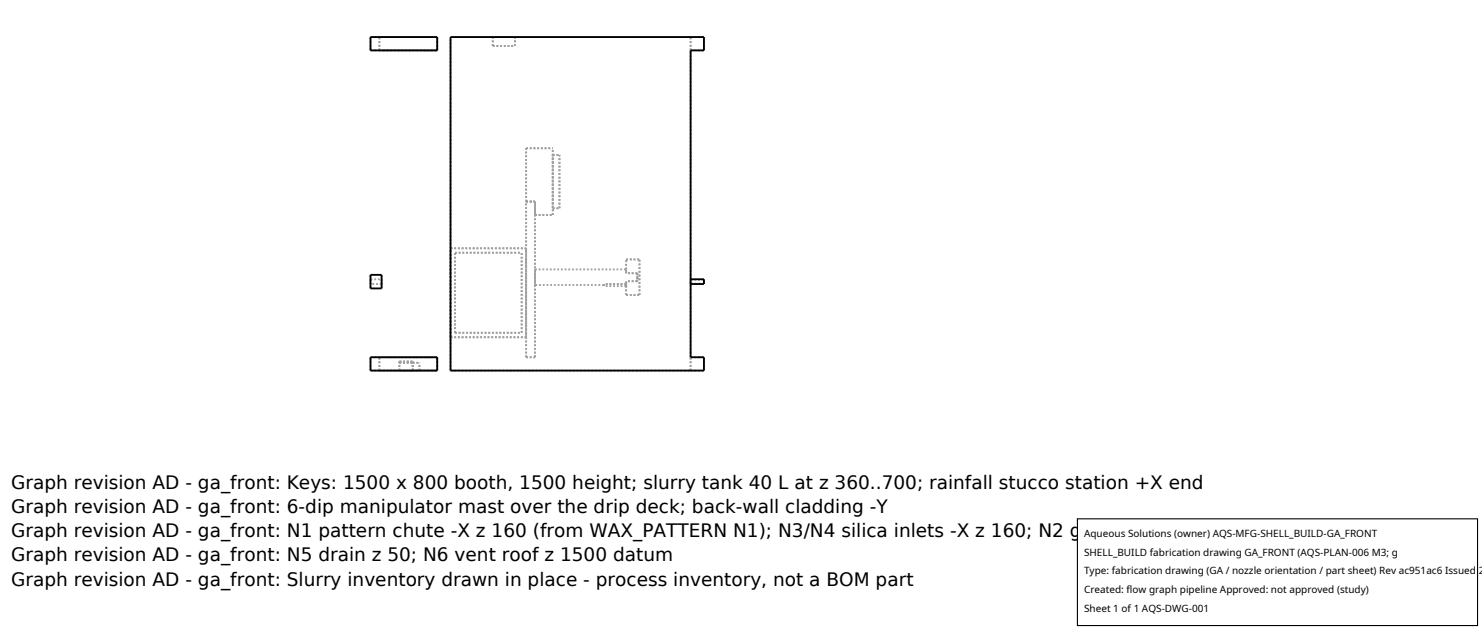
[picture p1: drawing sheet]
<svg xmlns="http://www.w3.org/2000/svg" width="212mm" height="90mm" viewBox="0 0 212 90" stroke-linecap="round" stroke-linejoin="round" font-family="sans-serif">
<defs><g id="words">
<g font-size="2.6">
<text x="1.6" y="69.8">Graph revision AD - ga_front: Keys: 1500 x 800 booth, 1500 height; slurry tank 40 L at z 360..700; rainfall stucco station +X end</text>
<text x="1.6" y="73.3">Graph revision AD - ga_front: 6-dip manipulator mast over the drip deck; back-wall cladding -Y</text>
<text x="1.6" y="76.7">Graph revision AD - ga_front: N1 pattern chute -X z 160 (from WAX_PATTERN N1); N3/N4 silica inlets -X z 160; N2 green shell +X z 600</text>
<text x="1.6" y="80.2">Graph revision AD - ga_front: N5 drain z 50; N6 vent roof z 1500 datum</text>
<text x="1.6" y="83.6">Graph revision AD - ga_front: Slurry inventory drawn in place - process inventory, not a BOM part</text>
</g>
<g font-size="1.4">
<text x="154.8" y="76.6">Aqueous Solutions (owner) AQS-MFG-SHELL_BUILD-GA_FRONT</text>
<text x="154.8" y="79.3">SHELL_BUILD fabrication drawing GA_FRONT (AQS-PLAN-006 M3; g</text>
<text x="154.8" y="82">Type: fabrication drawing (GA / nozzle orientation / part sheet) Rev ac951ac6 Issued 2</text>
<text x="154.8" y="84.7">Created: flow graph pipeline Approved: not approved (study)</text>
<text x="154.8" y="87.4">Sheet 1 of 1 AQS-DWG-001</text>
</g>
</g></defs>
<g fill="none" stroke="#a0a0a0" stroke-width=".26" stroke-dasharray=".3 .3" stroke-linecap="butt">
<path d="M52.9 7.2h9.5M52.9 5.3h9.5M52.9 7.2v-1.9M54.2 7.2h8.2M54.2 5.3h8.2M54.2 7.2v-1.9M62.4 7.2v-1.9M64.3 5.3h34.3M70.4 6.6h3.2M70.4 6.6v-1.3M70.4 5.3h3.2M73.6 6.6v-1.3"/>
<path d="M98.6 7.2h1.9M98.6 7.2v-1.9M98.6 5.3h1.9M100.5 7.2v-1.9M52.9 39.9h1.6M52.9 39.9v.7M54.5 39.9v.7M64.3 35.5h10.8M65 36.1h9.5M75.1 28.8h1.3M75.1 28.8v-7.6M75.1 21.2h3.9"/>
<path d="M76.4 28.8v1.9M76.4 38.5v2.2M76.4 30.7h2.6M76.4 38.5h13M79 30.7v-9.5M79 29.7v-7.6M79 29.7h.9M79 22.1h.9M79.9 29.7v-7.6M89.4 38.5v.5M89.4 39v-.5M89.4 39v-2"/>
<path d="M89.4 37h1.9M91 39h-1.6M91 39v1.2M98.6 39.9v.7M98.6 39.9h1.9M98.6 39.9v.6M100.5 39.9v.6M52.9 52.9h9.5M52.9 51h9.5M52.9 52.9v-1.9M52.9 41.2v-2M52.9 40.6v-.7"/>
<path d="M54.2 52.9h8.2M54.2 51h8.2M54.2 52.9v-1.9M54.5 41.2v-2M54.5 40.6v-.7M54.5 40.6h-1.6M57 52.9h1.9M57 51.8h1.9M57 51.8v-.2M57 51.6h1.9M57 52.9v-1.3M58.9 52.9h1"/>
<path d="M58.9 51.8h1M58.9 51.8v-.2M58.9 52.9v-1.1M58.9 52.9v-1.3M59.9 52.9v-1.1M62.4 52.9v-1.9M64.3 48.2h10.8M64.3 48.2v-12.7M64.3 52.9h34.3M64.3 52.9v-47.6M65 47.5h9.5M65 47.5v-11.4"/>
<path d="M74.5 47.5v-11.4M75.1 51h1.3M75.1 51v-22.2M75.1 48.2v-12.7M76.4 51v-22.2M76.4 40.7v-2.2M86.3 40.6v.1M86.3 40.7v-.1M86.3 40.6v.3M86.3 40.9v-.3M86.3 40.7h-9.9M89.4 40.2v.4"/>
<path d="M89.4 40.6h-3.1M89.4 40.6v-.4M89.4 42.1v-1.9M89.4 42.1h1.9M89.4 40.6v.3M89.4 40.9v-.3M89.4 40.9h-3.1M91 40.2v-1.2M91 40.2h-1.6M91.3 42.1v-5.1M98.6 52.9h1.9M98.6 51h1.9"/>
<path d="M98.6 51v-43.8M98.6 52.9v-1.9M98.6 40.6v-.7M98.6 40.5v-.6M100.5 52.9v-1.9M100.5 40.6v-.7M100.5 40.5v-.6M100.5 40.5h-1.9"/>
</g>
<path d="M52.9 5.3h9.5v1.9h-9.5zM64.3 5.3h36.2v1.9h-1.9v43.8h1.9v1.9h-36.2zM52.9 39.2h1.6v2h-1.6zM98.6 39.9h1.9v.7h-1.9M52.9 51h9.5v1.9h-9.5z" fill="none" stroke="#000" stroke-width=".26"/>
<path d="M153.9 74.1h57.1v15.2h-57.1z" fill="#fff" stroke="#000" stroke-width=".16"/>
<use href="#words"/>
</svg>
